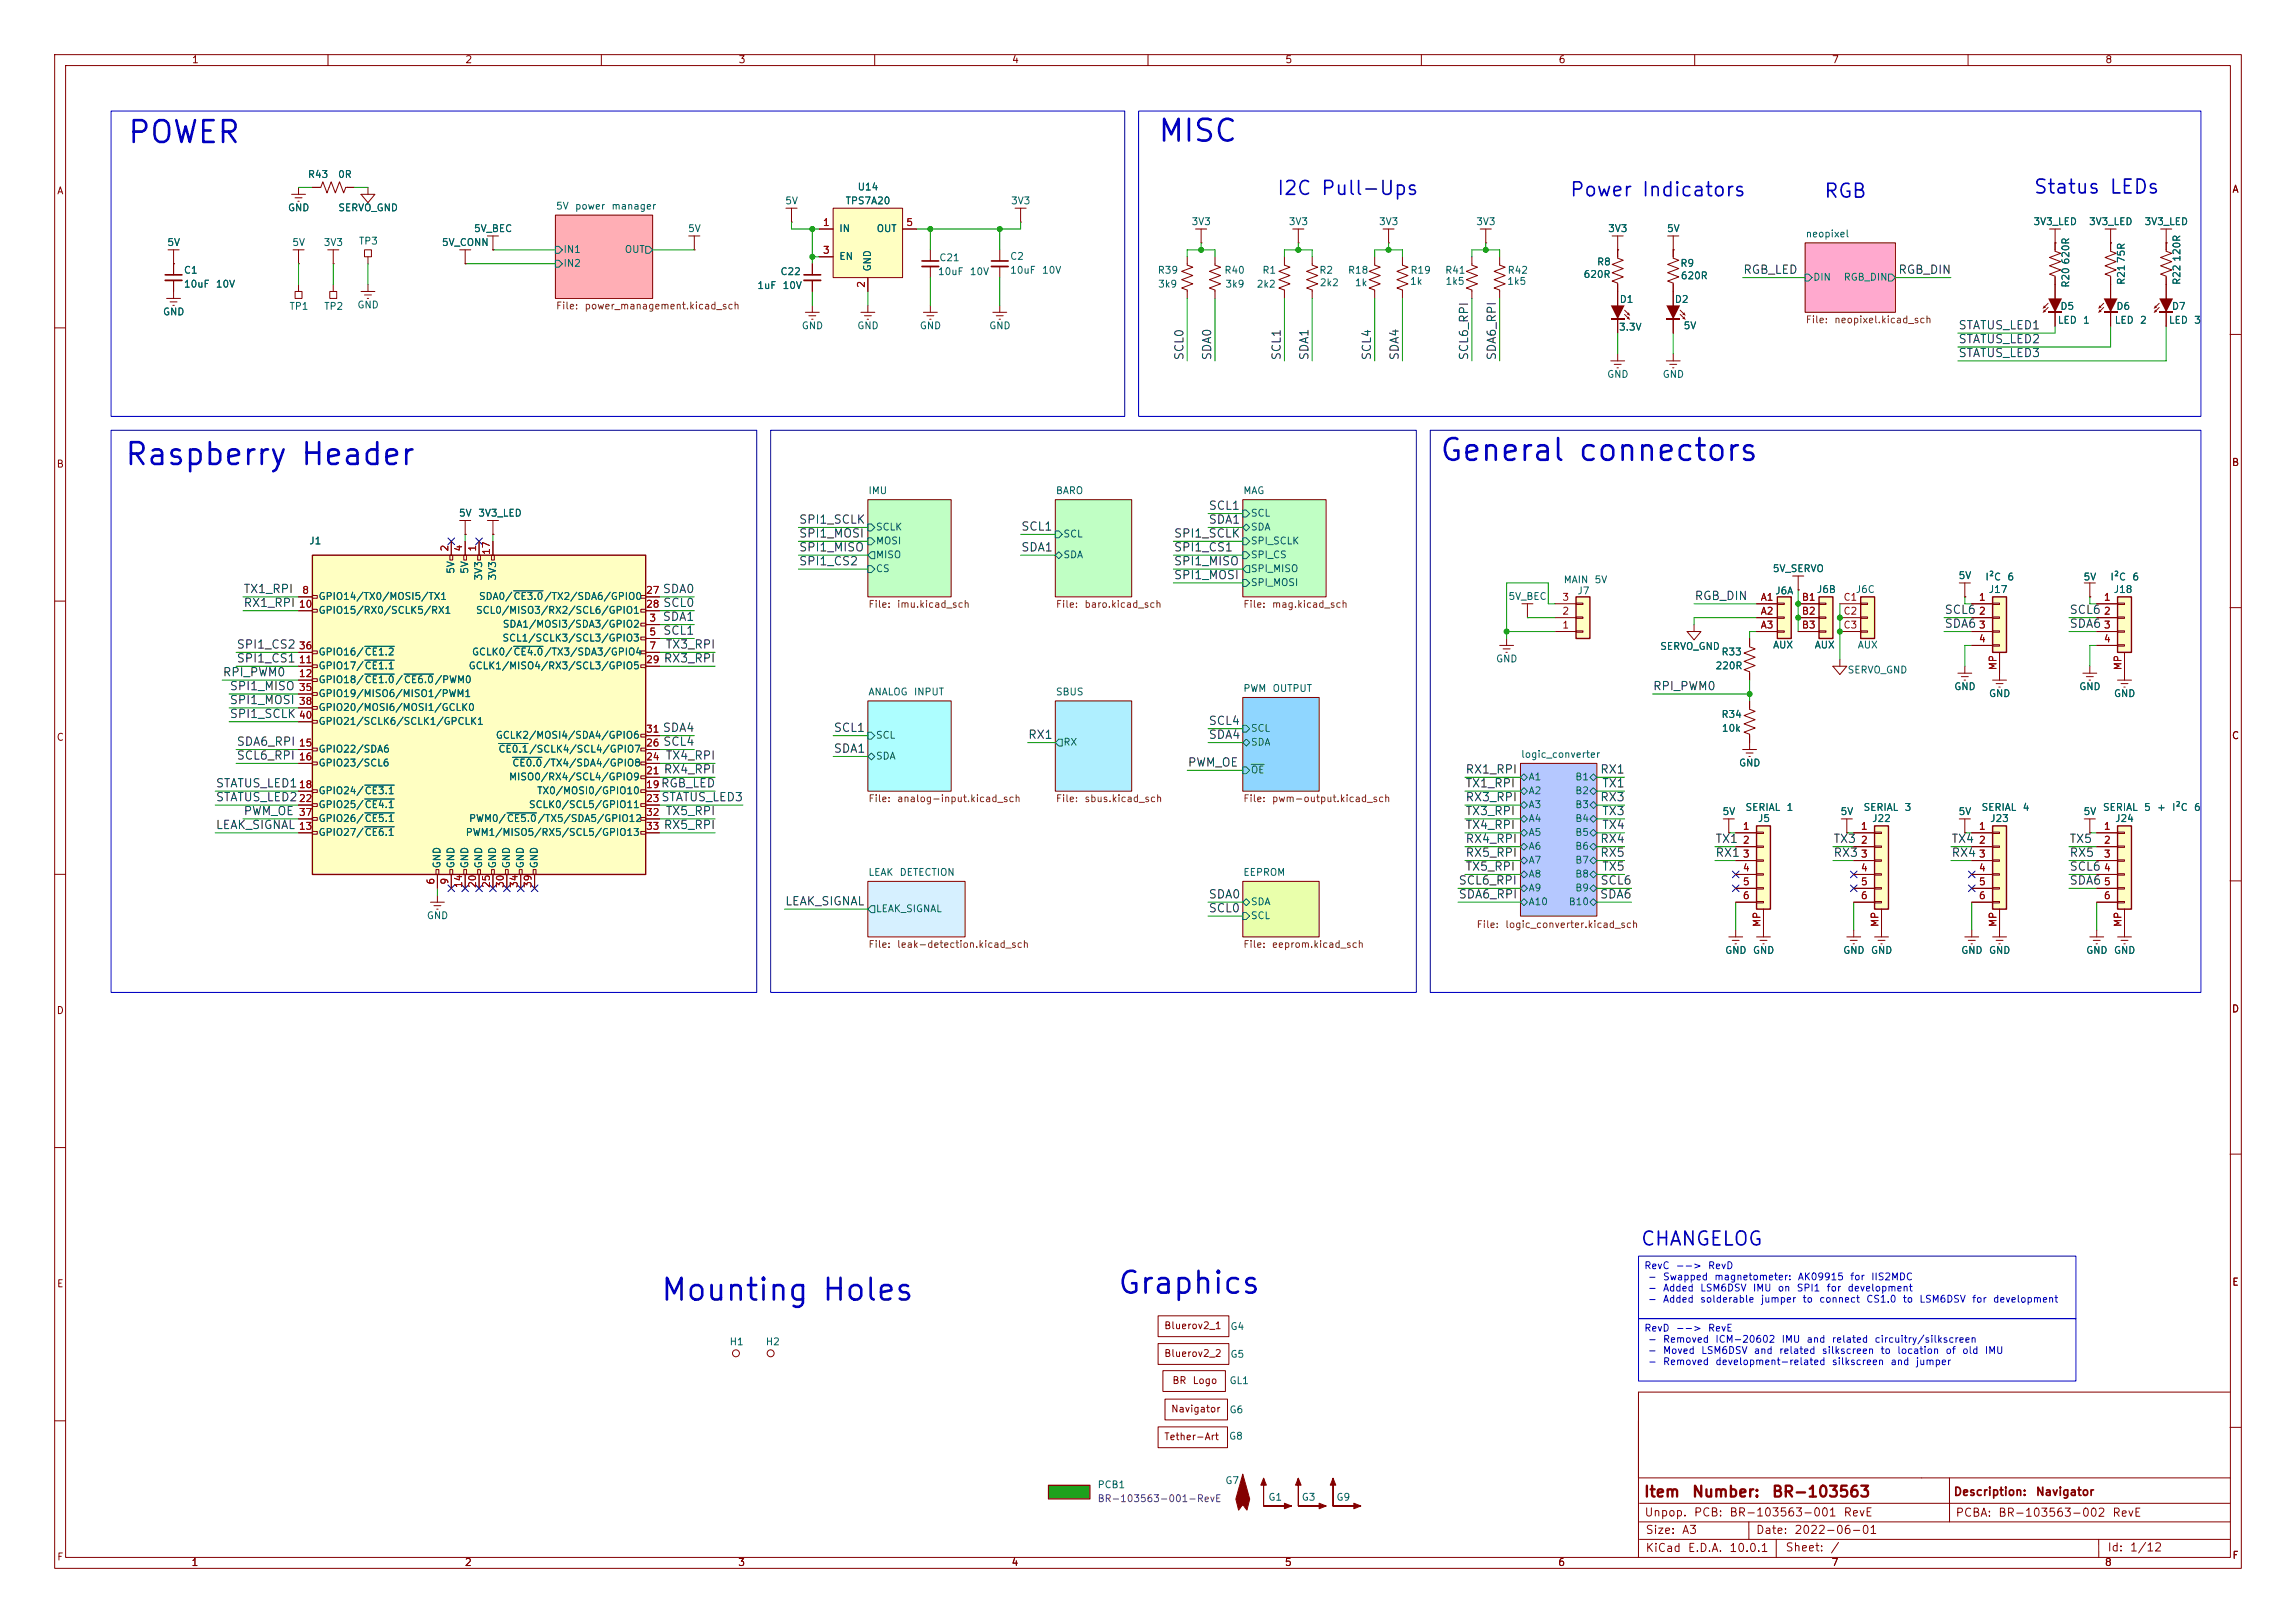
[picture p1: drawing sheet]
<svg xmlns="http://www.w3.org/2000/svg" width="420mm" height="297mm" viewBox="0 0 420 297" stroke-linecap="round" stroke-linejoin="round" font-family="sans-serif">
<defs><g id="words">
<g font-size="4" fill="#0000c2">
<text x="23.1" y="27.2">POWER</text>
<text x="211.6" y="26.9">MISC</text>
<text x="22.6" y="86.1">Raspberry Header</text>
<text x="263.1" y="85.3">General connectors</text>
<text x="120.6" y="239">Mounting Holes</text>
<text x="204.2" y="237.7">Graphics</text>
</g>
<g font-size="2.5" fill="#0000c2">
<text x="233.4" y="36.3">I2C Pull-Ups</text>
<text x="287" y="36.6">Power Indicators</text>
<text x="333.5" y="36.8">RGB</text>
<text x="371.9" y="36.1">Status LEDs</text>
<text x="300" y="228.6">CHANGELOG</text>
</g>
<g font-size="2" fill="#840000">
<text x="300.6" y="274.5">Item</text>
<text x="309.4" y="274.5">Number:</text>
<text x="324" y="274.5">BR-103563</text>
</g>
<g font-size="1.5" fill="#0f0f0f">
<text x="318.8" y="50.5">RGB_LED</text>
<text x="347.1" y="50.5">RGB_DIN</text>
<text x="358.1" y="60.6">STATUS_LED1</text>
<text x="358.1" y="65.7">STATUS_LED3</text>
<text x="358.1" y="63.2">STATUS_LED2</text>
<text x="216.9" y="66" transform="rotate(-90 216.9 66)">SCL0</text>
<text x="221.9" y="66" transform="rotate(-90 221.9 66)">SDA0</text>
<text x="234.6" y="66" transform="rotate(-90 234.6 66)">SCL1</text>
<text x="239.7" y="66" transform="rotate(-90 239.7 66)">SDA1</text>
<text x="251.1" y="66" transform="rotate(-90 251.1 66)">SCL4</text>
<text x="256.2" y="66" transform="rotate(-90 256.2 66)">SDA4</text>
<text x="268.9" y="66" transform="rotate(-90 268.9 66)">SCL6_RPI</text>
<text x="274" y="66" transform="rotate(-90 274 66)">SDA6_RPI</text>
<text x="221" y="93.7">SCL1</text>
<text x="146" y="96.2">SPI1_SCLK</text>
<text x="146" y="98.7">SPI1_MOSI</text>
<text x="146" y="101.3">SPI1_MISO</text>
<text x="186.7" y="97.5">SCL1</text>
<text x="186.7" y="101.3">SDA1</text>
<text x="214.6" y="101.3">SPI1_CS1</text>
<text x="214.6" y="98.7">SPI1_SCLK</text>
<text x="221" y="96.2">SDA1</text>
<text x="146" y="103.8">SPI1_CS2</text>
<text x="214.6" y="106.4">SPI1_MOSI</text>
<text x="214.6" y="103.8">SPI1_MISO</text>
<text x="44.4" y="111.4">RX1_RPI</text>
<text x="44.4" y="108.9">TX1_RPI</text>
<text x="121.1" y="108.9">SDA0</text>
<text x="121.1" y="114">SDA1</text>
<text x="121.2" y="111.4">SCL0</text>
<text x="309.9" y="110.2">RGB_DIN</text>
<text x="355.6" y="112.7">SCL6</text>
<text x="378.5" y="112.7">SCL6</text>
<text x="43.2" y="119.1">SPI1_CS2</text>
<text x="121.2" y="116.5">SCL1</text>
<text x="121.7" y="119.1">TX3_RPI</text>
<text x="355.6" y="115.3">SDA6</text>
<text x="378.5" y="115.3">SDA6</text>
<text x="40.6" y="124.1">RPI_PWM0</text>
<text x="43.2" y="121.6">SPI1_CS1</text>
<text x="121.3" y="121.6">RX3_RPI</text>
<text x="41.9" y="126.7">SPI1_MISO</text>
<text x="41.9" y="131.8">SPI1_SCLK</text>
<text x="41.9" y="129.2">SPI1_MOSI</text>
<text x="302.3" y="126.7">RPI_PWM0</text>
<text x="43.2" y="136.8">SDA6_RPI</text>
<text x="121.1" y="134.3">SDA4</text>
<text x="121.2" y="136.8">SCL4</text>
<text x="152.4" y="134.3">SCL1</text>
<text x="188" y="135.6">RX1</text>
<text x="221" y="135.6">SDA4</text>
<text x="221" y="133">SCL4</text>
<text x="43.2" y="139.4">SCL6_RPI</text>
<text x="121.3" y="141.9">RX4_RPI</text>
<text x="121.7" y="139.4">TX4_RPI</text>
<text x="152.4" y="138.1">SDA1</text>
<text x="217.2" y="140.7">PWM_OE</text>
<text x="268" y="141.9">RX1_RPI</text>
<text x="292.6" y="141.9">RX1</text>
<text x="39.4" y="147">STATUS_LED2</text>
<text x="39.4" y="144.5">STATUS_LED1</text>
<text x="44.4" y="149.5">PWM_OE</text>
<text x="120.8" y="144.5">RGB_LED</text>
<text x="120.9" y="147">STATUS_LED3</text>
<text x="121.7" y="149.5">TX5_RPI</text>
<text x="268" y="144.5">TX1_RPI</text>
<text x="268" y="149.5">TX3_RPI</text>
<text x="268" y="147">RX3_RPI</text>
<text x="292.6" y="147">RX3</text>
<text x="293" y="149.5">TX3</text>
<text x="293" y="144.5">TX1</text>
<text x="39.4" y="152.1">LEAK_SIGNAL</text>
<text x="121.3" y="152.1">RX5_RPI</text>
<text x="268" y="154.6">RX4_RPI</text>
<text x="268" y="152.1">TX4_RPI</text>
<text x="292.6" y="154.6">RX4</text>
<text x="293" y="152.1">TX4</text>
<text x="313.7" y="154.6">TX1</text>
<text x="335.3" y="154.6">TX3</text>
<text x="356.9" y="154.6">TX4</text>
<text x="378.5" y="154.6">TX5</text>
<text x="268" y="159.7">TX5_RPI</text>
<text x="268" y="157.2">RX5_RPI</text>
<text x="292.6" y="157.2">RX5</text>
<text x="293" y="159.7">TX5</text>
<text x="313.7" y="157.2">RX1</text>
<text x="335.3" y="157.2">RX3</text>
<text x="356.9" y="157.2">RX4</text>
<text x="378.5" y="159.7">SCL6</text>
<text x="378.5" y="157.2">RX5</text>
<text x="143.5" y="166.1">LEAK_SIGNAL</text>
<text x="221" y="167.3">SCL0</text>
<text x="221" y="164.8">SDA0</text>
<text x="266.7" y="162.2">SCL6_RPI</text>
<text x="266.7" y="164.8">SDA6_RPI</text>
<text x="292.6" y="164.8">SDA6</text>
<text x="292.6" y="162.2">SCL6</text>
<text x="378.5" y="162.2">SDA6</text>
</g>
<g font-size="1.5" fill="#840000">
<text x="357.3" y="274.1">Description:</text>
<text x="372.3" y="274.1">Navigator</text>
<text x="300.7" y="277.9">Unpop.</text>
<text x="300.9" y="281.1">Size:</text>
<text x="307.6" y="281.1">A3</text>
<text x="309.7" y="277.9">PCB:</text>
<text x="316.2" y="277.9">BR-103563-001</text>
<text x="321.1" y="281.1">Date:</text>
<text x="328.1" y="281.1">2022-06-01</text>
<text x="337.1" y="277.9">RevE</text>
<text x="357.6" y="277.9">PCBA:</text>
<text x="365.4" y="277.9">BR-103563-002</text>
<text x="386.3" y="277.9">RevE</text>
<text x="300.9" y="284.4">KiCad</text>
<text x="308.6" y="284.4">E.D.A.</text>
<text x="316.2" y="284.4">10.0.1</text>
<text x="326.5" y="284.3">Sheet:</text>
<text x="334.7" y="284.3">/</text>
<text x="385.4" y="284.3">Id:</text>
<text x="389.5" y="284.3">1/12</text>
</g>
<g font-size="1.3" fill="#840000">
<text x="35" y="11.9">1</text>
<text x="85" y="11.9">2</text>
<text x="135" y="11.9">3</text>
<text x="185" y="11.9">4</text>
<text x="235" y="11.9">5</text>
<text x="285" y="11.9">6</text>
<text x="335" y="11.9">7</text>
<text x="385" y="11.9">8</text>
<text x="10.3" y="35.9">A</text>
<text x="408.2" y="35.6">A</text>
<text x="10.3" y="85.9">B</text>
<text x="408.2" y="85.6">B</text>
<text x="10.3" y="135.9">C</text>
<text x="408.2" y="135.6">C</text>
<text x="10.3" y="185.9">D</text>
<text x="408.2" y="185.6">D</text>
<text x="10.3" y="235.9">E</text>
<text x="408.2" y="235.6">E</text>
<text x="212.9" y="243.5">Bluerov2_1</text>
<text x="212.9" y="248.6">Bluerov2_2</text>
<text x="214.3" y="253.6">BR</text>
<text x="218.1" y="253.6">Logo</text>
<text x="212.9" y="263.9">Tether-Art</text>
<text x="214.1" y="258.8">Navigator</text>
<text x="10.3" y="285.9">F</text>
<text x="34.9" y="286.9">1</text>
<text x="84.9" y="286.9">2</text>
<text x="134.9" y="286.9">3</text>
<text x="184.9" y="286.9">4</text>
<text x="234.9" y="286.9">5</text>
<text x="284.9" y="286.9">6</text>
<text x="334.9" y="286.9">7</text>
<text x="384.9" y="286.9">8</text>
<text x="408.2" y="285.6">F</text>
</g>
<g font-size="1.3" fill="#006464">
<text x="56.2" y="32.9">R43</text>
<text x="61.7" y="32.9">0R</text>
<text x="156.8" y="35.2">U14</text>
<text x="52.6" y="39">GND</text>
<text x="61.8" y="39">SERVO_GND</text>
<text x="101.6" y="38.7">5V</text>
<text x="105.1" y="38.7">power</text>
<text x="111.7" y="38.7">manager</text>
<text x="143.5" y="37.7">5V</text>
<text x="154.6" y="37.7">TPS7A20</text>
<text x="184.8" y="37.7">3V3</text>
<text x="217.9" y="41.5">3V3</text>
<text x="235.6" y="41.5">3V3</text>
<text x="252.1" y="41.5">3V3</text>
<text x="269.9" y="41.5">3V3</text>
<text x="371.9" y="41.5">3V3_LED</text>
<text x="382" y="41.5">3V3_LED</text>
<text x="392.2" y="41.5">3V3_LED</text>
<text x="30.5" y="45.3">5V</text>
<text x="53.4" y="45.3">5V</text>
<text x="59.1" y="45.3">3V3</text>
<text x="65.5" y="45.1">TP3</text>
<text x="80.7" y="45.3">5V_CONN</text>
<text x="86.6" y="42.8">5V_BEC</text>
<text x="103" y="46.6">IN1</text>
<text x="114.2" y="46.6">OUT</text>
<text x="125.7" y="42.8">5V</text>
<text x="153.4" y="42.8">IN</text>
<text x="153.4" y="47.9">EN</text>
<text x="160.3" y="42.8">OUT</text>
<text x="184.7" y="47.9">C2</text>
<text x="294.1" y="42.8">3V3</text>
<text x="304.8" y="42.8">5V</text>
<text x="330.2" y="43.7">neopixel</text>
<text x="399.1" y="48" transform="rotate(-90 399.1 48)">120R</text>
<text x="33.5" y="50.4">C1</text>
<text x="33.5" y="52.9">10uF</text>
<text x="39.4" y="52.9">10V</text>
<text x="103" y="49.1">IN2</text>
<text x="138.4" y="53.2">1uF</text>
<text x="142.7" y="50.6">C22</text>
<text x="143" y="53.2">10V</text>
<text x="159.6" y="49.8" transform="rotate(-90 159.6 49.8)">GND</text>
<text x="171.5" y="50.6">10uF</text>
<text x="171.7" y="48.1">C21</text>
<text x="177.3" y="50.6">10V</text>
<text x="184.7" y="50.4">10uF</text>
<text x="190.5" y="50.4">10V</text>
<text x="211.7" y="50.4">R39</text>
<text x="211.7" y="52.9">3k9</text>
<text x="223.9" y="50.4">R40</text>
<text x="224" y="52.9">3k9</text>
<text x="229.8" y="52.9">2k2</text>
<text x="230.8" y="50.4">R1</text>
<text x="241.2" y="50.4">R2</text>
<text x="241.3" y="52.7">2k2</text>
<text x="246.5" y="50.4">R18</text>
<text x="247.7" y="52.7">1k</text>
<text x="257.8" y="52.4">1k</text>
<text x="257.9" y="50.4">R19</text>
<text x="264.2" y="50.4">R41</text>
<text x="264.3" y="52.4">1k5</text>
<text x="275.6" y="52.4">1k5</text>
<text x="275.7" y="50.4">R42</text>
<text x="289.6" y="51.2">620R</text>
<text x="292" y="48.9">R8</text>
<text x="307.3" y="49.1">R9</text>
<text x="307.3" y="51.4">620R</text>
<text x="331.6" y="51.7">DIN</text>
<text x="337.2" y="51.7">RGB_DIN</text>
<text x="378.8" y="52.7" transform="rotate(-90 378.8 52.7)">R20</text>
<text x="378.8" y="48.5" transform="rotate(-90 378.8 48.5)">620R</text>
<text x="389" y="52.2" transform="rotate(-90 389 52.2)">R2175R</text>
<text x="399.1" y="52.2" transform="rotate(-90 399.1 52.2)">R22</text>
<text x="29.7" y="58">GND</text>
<text x="52.8" y="57">TP1</text>
<text x="59.2" y="57">TP2</text>
<text x="65.3" y="56.7">GND</text>
<text x="296.2" y="55.7">D1</text>
<text x="306.3" y="55.7">D2</text>
<text x="376.3" y="59.5">LED</text>
<text x="376.8" y="57">D5</text>
<text x="380.9" y="59.5">1</text>
<text x="386.7" y="59.5">LED</text>
<text x="387" y="57">D6</text>
<text x="391.3" y="59.5">2</text>
<text x="396.6" y="59.5">LED</text>
<text x="397.2" y="57">D7</text>
<text x="401.2" y="59.5">3</text>
<text x="146.6" y="60.6">GND</text>
<text x="156.7" y="60.6">GND</text>
<text x="168.1" y="60.6">GND</text>
<text x="180.8" y="60.6">GND</text>
<text x="296" y="60.8">3.3V</text>
<text x="307.9" y="60.6">5V</text>
<text x="293.9" y="69.4">GND</text>
<text x="304" y="69.4">GND</text>
<text x="83.8" y="94.8">5V</text>
<text x="87.4" y="94.8">3V3_LED</text>
<text x="158.7" y="90.7">IMU</text>
<text x="193" y="90.7">BARO</text>
<text x="227.3" y="90.7">MAG</text>
<text x="228.7" y="94.8">SCL</text>
<text x="56.5" y="99.9">J1</text>
<text x="160.1" y="97.4">SCLK</text>
<text x="160.1" y="99.9">MOSI</text>
<text x="194.4" y="98.7">SCL</text>
<text x="228.7" y="97.4">SDA</text>
<text x="228.7" y="99.9">SPI_SCLK</text>
<text x="83.4" y="105.1" transform="rotate(-90 83.4 105.1)">5V</text>
<text x="86" y="105.1" transform="rotate(-90 86 105.1)">5V</text>
<text x="88.5" y="106.3" transform="rotate(-90 88.5 106.3)">3V3</text>
<text x="91" y="106.3" transform="rotate(-90 91 106.3)">3V3</text>
<text x="160.1" y="102.5">MISO</text>
<text x="160.1" y="105">CS</text>
<text x="194.4" y="102.5">SDA</text>
<text x="228.7" y="102.5">SPI_CS</text>
<text x="228.7" y="105">SPI_MISO</text>
<text x="228.7" y="107.5">SPI_MOSI</text>
<text x="285.9" y="107">MAIN</text>
<text x="291.6" y="107">5V</text>
<text x="324.2" y="105">5V_SERVO</text>
<text x="358.2" y="106.3">5V</text>
<text x="363.1" y="106.5">I²C</text>
<text x="367.1" y="106.5">6</text>
<text x="381" y="106.5">5V</text>
<text x="385.9" y="106.5">I²C</text>
<text x="389.9" y="106.5">6</text>
<text x="58.2" y="110.1">GPIO14/TX0/MOSI5/TX1</text>
<text x="58.2" y="112.6">GPIO15/RX0/SCLK5/RX1</text>
<text x="87" y="112.6">SCL0/MISO3/RX2/SCL6/GPIO1</text>
<text x="87.5" y="110.1">SDA0/CE3.0/TX2/SDA6/GPIO0</text>
<text x="275.8" y="110.1">5V_BEC</text>
<text x="288.4" y="109.1">J7</text>
<text x="324.6" y="109.1">J6A</text>
<text x="332.2" y="108.8">J6B</text>
<text x="339.4" y="108.8">J6C</text>
<text x="363.7" y="108.8">J17</text>
<text x="386.5" y="108.8">J18</text>
<text x="91.8" y="117.7">SCL1/SCLK3/SCL3/GPIO3</text>
<text x="91.9" y="115.2">SDA1/MOSI3/SDA3/GPIO2</text>
<text x="303.6" y="119.2">SERVO_GND</text>
<text x="324.2" y="119">AUX</text>
<text x="331.8" y="119">AUX</text>
<text x="339.7" y="119">AUX</text>
<text x="58.2" y="122.8">GPIO17/CE1.1</text>
<text x="58.2" y="125.3">GPIO18/CE1.0/CE6.0/PWM0</text>
<text x="58.2" y="120.2">GPIO16/CE1.2</text>
<text x="85.6" y="122.8">GCLK1/MISO4/RX3/SCL3/GPIO5</text>
<text x="86.2" y="120.2">GCLK0/CE4.0/TX3/SDA3/GPIO4</text>
<text x="273.6" y="121.5">GND</text>
<text x="313.7" y="122.8">220R</text>
<text x="314.8" y="120.2">R33</text>
<text x="337.9" y="123.5">SERVO_GND</text>
<text x="58.2" y="127.9">GPIO19/MISO6/MISO1/PWM1</text>
<text x="58.2" y="130.4">GPIO20/MOSI6/MOSI1/GCLK0</text>
<text x="158.7" y="127.6">ANALOG</text>
<text x="167.1" y="127.6">INPUT</text>
<text x="193" y="127.6">SBUS</text>
<text x="227.3" y="126.9">PWM</text>
<text x="232.7" y="126.9">OUTPUT</text>
<text x="314.8" y="131.7">R34</text>
<text x="357.4" y="126.6">GND</text>
<text x="363.7" y="127.9">GND</text>
<text x="380.2" y="126.6">GND</text>
<text x="386.6" y="127.9">GND</text>
<text x="58.2" y="132.9">GPIO21/SCLK6/SCLK1/GPCLK1</text>
<text x="90.6" y="135.5">GCLK2/MOSI4/SDA4/GPIO6</text>
<text x="160.1" y="135.5">SCL</text>
<text x="194.4" y="136.8">RX</text>
<text x="228.7" y="134.2">SCL</text>
<text x="228.7" y="136.8">SDA</text>
<text x="314.9" y="134.2">10k</text>
<text x="58.2" y="138">GPIO22/SDA6</text>
<text x="58.2" y="140.6">GPIO23/SCL6</text>
<text x="91.1" y="138">CE0.1/SCLK4/SCL4/GPIO7</text>
<text x="93" y="143.1">MISO0/RX4/SCL4/GPIO9</text>
<text x="93.6" y="140.6">CE0.0/TX4/SDA4/GPIO8</text>
<text x="160.1" y="139.3">SDA</text>
<text x="228.7" y="141.8">OE</text>
<text x="278.1" y="139">logic_converter</text>
<text x="279.5" y="143.1">A1</text>
<text x="288" y="143.1">B1</text>
<text x="318" y="140.6">GND</text>
<text x="58.2" y="145.6">GPIO24/CE3.1</text>
<text x="58.2" y="148.2">GPIO25/CE4.1</text>
<text x="96.6" y="148.2">SCLK0/SCL5/GPIO11</text>
<text x="98.1" y="145.6">TX0/MOSI0/GPIO10</text>
<text x="279.5" y="145.6">A2</text>
<text x="279.5" y="148.2">A3</text>
<text x="288" y="145.6">B2</text>
<text x="288" y="148.2">B3</text>
<text x="315" y="149.5">5V</text>
<text x="319.2" y="148.7">SERIAL</text>
<text x="326.7" y="148.7">1</text>
<text x="336.6" y="149.5">5V</text>
<text x="340.8" y="148.7">SERIAL</text>
<text x="348.3" y="148.7">3</text>
<text x="358.2" y="149.5">5V</text>
<text x="362.4" y="148.7">SERIAL</text>
<text x="369.9" y="148.7">4</text>
<text x="381" y="149.5">5V</text>
<text x="384.6" y="148.7">SERIAL</text>
<text x="392.1" y="148.7">5</text>
<text x="394.5" y="148.7">+</text>
<text x="397.2" y="148.7">I²C</text>
<text x="401.2" y="148.7">6</text>
<text x="58.2" y="153.3">GPIO27/CE6.1</text>
<text x="58.2" y="150.7">GPIO26/CE5.1</text>
<text x="85.1" y="153.3">PWM1/MISO5/RX5/SCL5/GPIO13</text>
<text x="85.7" y="150.7">PWM0/CE5.0/TX5/SDA5/GPIO12</text>
<text x="279.5" y="150.7">A4</text>
<text x="279.5" y="153.3">A5</text>
<text x="279.5" y="155.8">A6</text>
<text x="288" y="150.7">B4</text>
<text x="288" y="153.3">B5</text>
<text x="288" y="155.8">B6</text>
<text x="321.5" y="150.7">J5</text>
<text x="342.3" y="150.7">J22</text>
<text x="363.9" y="150.7">J23</text>
<text x="386.8" y="150.7">J24</text>
<text x="80.9" y="159" transform="rotate(-90 80.9 159)">GND</text>
<text x="83.4" y="159" transform="rotate(-90 83.4 159)">GND</text>
<text x="86" y="159" transform="rotate(-90 86 159)">GND</text>
<text x="88.5" y="159" transform="rotate(-90 88.5 159)">GND</text>
<text x="91" y="159" transform="rotate(-90 91 159)">GND</text>
<text x="93.6" y="159" transform="rotate(-90 93.6 159)">GND</text>
<text x="96.1" y="159" transform="rotate(-90 96.1 159)">GND</text>
<text x="98.7" y="159" transform="rotate(-90 98.7 159)">GND</text>
<text x="158.7" y="160.6">LEAK</text>
<text x="164.5" y="160.6">DETECTION</text>
<text x="227.3" y="160.6">EEPROM</text>
<text x="279.5" y="158.3">A7</text>
<text x="279.5" y="160.9">A8</text>
<text x="288" y="158.3">B7</text>
<text x="288" y="160.9">B8</text>
<text x="160.1" y="167.2">LEAK_SIGNAL</text>
<text x="228.7" y="166">SDA</text>
<text x="279.5" y="163.4">A9</text>
<text x="279.5" y="166">A10</text>
<text x="286.8" y="166">B10</text>
<text x="288" y="163.4">B9</text>
<text x="78" y="168.5">GND</text>
<text x="228.7" y="168.5">SCL</text>
<text x="315.5" y="174.9">GND</text>
<text x="320.5" y="174.9">GND</text>
<text x="337.1" y="174.9">GND</text>
<text x="342.1" y="174.9">GND</text>
<text x="358.6" y="174.9">GND</text>
<text x="363.7" y="174.9">GND</text>
<text x="381.5" y="174.9">GND</text>
<text x="386.6" y="174.9">GND</text>
<text x="225" y="243.7">G4</text>
<text x="133.4" y="246.5">H1</text>
<text x="140" y="246.5">H2</text>
<text x="225" y="248.8">G5</text>
<text x="224.8" y="253.6">GL1</text>
<text x="224.7" y="263.8">G8</text>
<text x="224.8" y="258.9">G6</text>
<text x="200.7" y="272.6">PCB1</text>
<text x="224" y="271.9">G7</text>
<text x="231.9" y="274.9">G1</text>
<text x="238" y="274.9">G3</text>
<text x="244.4" y="274.9">G9</text>
</g>
<g font-size="1.3" fill="#a90000">
<text x="150.4" y="41.7">1</text>
<text x="165.7" y="41.7">5</text>
<text x="150.4" y="46.7">3</text>
<text x="158.5" y="52.8" transform="rotate(-90 158.5 52.8)">2</text>
<text x="82.3" y="101" transform="rotate(-90 82.3 101)">2</text>
<text x="84.8" y="101" transform="rotate(-90 84.8 101)">4</text>
<text x="87.4" y="101" transform="rotate(-90 87.4 101)">1</text>
<text x="89.9" y="101.6" transform="rotate(-90 89.9 101.6)">17</text>
<text x="54.6" y="111.5">10</text>
<text x="55.2" y="109">8</text>
<text x="118.1" y="109">27</text>
<text x="118.1" y="111.5">28</text>
<text x="285.7" y="112.8">2</text>
<text x="285.7" y="110.2">3</text>
<text x="322" y="110.2">A1</text>
<text x="322" y="112.8">A2</text>
<text x="329.5" y="110.2">B1</text>
<text x="329.5" y="112.8">B2</text>
<text x="337.1" y="110.2">C1</text>
<text x="337.1" y="112.8">C2</text>
<text x="361.9" y="110.2">1</text>
<text x="361.9" y="112.8">2</text>
<text x="384.7" y="110.2">1</text>
<text x="384.7" y="112.8">2</text>
<text x="54.6" y="119.1">36</text>
<text x="118.7" y="114">3</text>
<text x="118.7" y="116.6">5</text>
<text x="118.7" y="119.1">7</text>
<text x="285.7" y="115.3">1</text>
<text x="322" y="115.3">A3</text>
<text x="329.5" y="115.3">B3</text>
<text x="337.1" y="115.3">C3</text>
<text x="361.9" y="115.3">3</text>
<text x="361.9" y="117.9">4</text>
<text x="384.7" y="115.3">3</text>
<text x="384.7" y="117.9">4</text>
<text x="54.6" y="121.7">11</text>
<text x="54.6" y="124.2">12</text>
<text x="118.1" y="121.7">29</text>
<text x="365.5" y="122.7" transform="rotate(-90 365.5 122.7)">MP</text>
<text x="388.4" y="122.7" transform="rotate(-90 388.4 122.7)">MP</text>
<text x="54.6" y="126.7">35</text>
<text x="54.6" y="129.3">38</text>
<text x="54.6" y="131.8">40</text>
<text x="54.6" y="136.9">15</text>
<text x="118.1" y="136.9">26</text>
<text x="118.1" y="134.4">31</text>
<text x="54.6" y="139.4">16</text>
<text x="118.1" y="142">21</text>
<text x="118.1" y="139.4">24</text>
<text x="54.6" y="144.5">18</text>
<text x="54.6" y="147.1">22</text>
<text x="54.6" y="149.6">37</text>
<text x="118.1" y="144.5">19</text>
<text x="118.1" y="147.1">23</text>
<text x="118.1" y="149.6">32</text>
<text x="54.6" y="152.1">13</text>
<text x="118.1" y="152.1">33</text>
<text x="318.7" y="152.1">1</text>
<text x="318.7" y="154.7">2</text>
<text x="340.3" y="152.1">1</text>
<text x="340.3" y="154.7">2</text>
<text x="361.9" y="152.1">1</text>
<text x="361.9" y="154.7">2</text>
<text x="384.7" y="152.1">1</text>
<text x="384.7" y="154.7">2</text>
<text x="79.8" y="162" transform="rotate(-90 79.8 162)">6</text>
<text x="82.3" y="162" transform="rotate(-90 82.3 162)">9</text>
<text x="318.7" y="157.2">3</text>
<text x="318.7" y="159.8">4</text>
<text x="340.3" y="157.2">3</text>
<text x="340.3" y="159.8">4</text>
<text x="361.9" y="157.2">3</text>
<text x="361.9" y="159.8">4</text>
<text x="384.7" y="157.2">3</text>
<text x="384.7" y="159.8">4</text>
<text x="84.8" y="162.6" transform="rotate(-90 84.8 162.6)">14</text>
<text x="87.4" y="162.6" transform="rotate(-90 87.4 162.6)">20</text>
<text x="89.9" y="162.6" transform="rotate(-90 89.9 162.6)">25</text>
<text x="92.5" y="162.6" transform="rotate(-90 92.5 162.6)">30</text>
<text x="95" y="162.6" transform="rotate(-90 95 162.6)">34</text>
<text x="97.5" y="162.6" transform="rotate(-90 97.5 162.6)">39</text>
<text x="318.7" y="162.3">5</text>
<text x="318.7" y="164.8">6</text>
<text x="340.3" y="162.3">5</text>
<text x="340.3" y="164.8">6</text>
<text x="361.9" y="162.3">5</text>
<text x="361.9" y="164.8">6</text>
<text x="384.7" y="162.3">5</text>
<text x="384.7" y="164.8">6</text>
<text x="322.3" y="169.7" transform="rotate(-90 322.3 169.7)">MP</text>
<text x="343.9" y="169.7" transform="rotate(-90 343.9 169.7)">MP</text>
<text x="365.5" y="169.7" transform="rotate(-90 365.5 169.7)">MP</text>
<text x="388.4" y="169.7" transform="rotate(-90 388.4 169.7)">MP</text>
</g>
<g font-size="1.3" fill="#725600">
<text x="101.6" y="56.9">File:</text>
<text x="106.8" y="56.9">power_management.kicad_sch</text>
<text x="330.2" y="59.5">File:</text>
<text x="335.4" y="59.5">neopixel.kicad_sch</text>
<text x="158.7" y="111.5">File:</text>
<text x="164" y="111.5">imu.kicad_sch</text>
<text x="193" y="111.5">File:</text>
<text x="198.3" y="111.5">baro.kicad_sch</text>
<text x="227.3" y="111.5">File:</text>
<text x="232.6" y="111.5">mag.kicad_sch</text>
<text x="158.7" y="147.1">File:</text>
<text x="164" y="147.1">analog-input.kicad_sch</text>
<text x="193" y="147.1">File:</text>
<text x="198.3" y="147.1">sbus.kicad_sch</text>
<text x="227.3" y="147.1">File:</text>
<text x="232.6" y="147.1">pwm-output.kicad_sch</text>
<text x="158.7" y="173.8">File:</text>
<text x="164" y="173.8">leak-detection.kicad_sch</text>
<text x="227.3" y="173.8">File:</text>
<text x="232.6" y="173.8">eeprom.kicad_sch</text>
<text x="270" y="170.1">File:</text>
<text x="275.2" y="170.1">logic_converter.kicad_sch</text>
</g>
<g font-size="1.3" fill="#0000c2">
<text x="300.7" y="232.5">RevC</text>
<text x="306.4" y="232.5">--&gt;</text>
<text x="312.3" y="232.5">RevD</text>
<text x="301.3" y="234.6">-</text>
<text x="301.3" y="236.6">-</text>
<text x="301.3" y="238.7">-</text>
<text x="304.1" y="234.6">Swapped</text>
<text x="304.1" y="236.6">Added</text>
<text x="304.1" y="238.7">Added</text>
<text x="310.9" y="236.6">LSM6DSV</text>
<text x="310.9" y="238.7">solderable</text>
<text x="313.5" y="234.6">magnetometer:</text>
<text x="320.5" y="236.6">IMU</text>
<text x="322" y="238.7">jumper</text>
<text x="325.1" y="236.6">on</text>
<text x="328.6" y="236.6">SPI1</text>
<text x="328.7" y="234.6">AK09915</text>
<text x="329.6" y="238.7">to</text>
<text x="332.7" y="238.7">connect</text>
<text x="334" y="236.6">for</text>
<text x="337.8" y="236.6">development</text>
<text x="338.3" y="234.6">for</text>
<text x="341.3" y="238.7">CS1.0</text>
<text x="342.2" y="234.6">IIS2MDC</text>
<text x="347.9" y="238.7">to</text>
<text x="351" y="238.7">LSM6DSV</text>
<text x="360.6" y="238.7">for</text>
<text x="364.5" y="238.7">development</text>
<text x="300.7" y="244">RevD</text>
<text x="306.4" y="244">--&gt;</text>
<text x="312.3" y="244">RevE</text>
<text x="301.3" y="246">-</text>
<text x="301.3" y="248.1">-</text>
<text x="301.3" y="250.1">-</text>
<text x="304.1" y="246">Removed</text>
<text x="304.1" y="248.1">Moved</text>
<text x="304.1" y="250.1">Removed</text>
<text x="311.1" y="248.1">LSM6DSV</text>
<text x="313.7" y="246">ICM-20602</text>
<text x="313.7" y="250.1">development-related</text>
<text x="320.7" y="248.1">and</text>
<text x="325.3" y="248.1">related</text>
<text x="325.8" y="246">IMU</text>
<text x="330.3" y="246">and</text>
<text x="333.1" y="248.1">silkscreen</text>
<text x="335" y="246">related</text>
<text x="335" y="250.1">silkscreen</text>
<text x="342.8" y="246">circuitry/silkscreen</text>
<text x="343.9" y="248.1">to</text>
<text x="345.7" y="250.1">and</text>
<text x="346.9" y="248.1">location</text>
<text x="350.3" y="250.1">jumper</text>
<text x="355.8" y="248.1">of</text>
<text x="358.8" y="248.1">old</text>
<text x="362.9" y="248.1">IMU</text>
</g>
<text font-size="1.3" fill="#840084" x="200.7" y="275.2">BR-103563-001-RevE</text>
</g></defs>
<g fill="none" stroke="#840000" stroke-width=".18">
<path d="M10 10h400v277h-400zM12 12h396v273h-396zM60 10v2M110 10v2M160 10v2M210 10v2M260 10v2M310 10v2M360 10v2M53.3 35.6h2.6M54 36.2h1.2M54.5 36.8h.2"/>
<path d="M54.6 34.3v1.3M57.1 34.3h1.6l.4-1 .7 2 .8-2 .7 2 .8-2 .8 2 .3-1h1.6M66 35.6h2.6l-1.3 1.5zM67.3 34.3v1.3M101.6 39.4h17.8v15.2h-17.8zM143.8 38.1h2M144.8 38.1v2.5M30.5 54.6h2.5M30.7 45.7h2.1M31.1 55.2h1.3M31.6 55.9h.3M31.7 48.3h.1"/>
<path d="M31.7 45.7v4.6M31.7 51.3v3.3M53.6 45.7h2M54 53.3h1.2v1.3h-1.2zM54.6 48.3h.1M54.6 45.7v2.6M54.6 52.1v1.2M59.9 45.7h2.1M60.3 53.3h1.3v1.3h-1.3zM61 48.3h.1M61 45.7v2.6M61 52.1v1.2"/>
<path d="M66 53.3h2.6M66.7 45.7h1.2v1.3h-1.2zM66.7 54h1.2M67.2 54.6h.2M67.3 47v1.3M67.3 52.1v1.2M84.1 45.7h2M85.1 48.3h.1M85.1 45.7v2.6M144.8 40.6h.1M147.3 57.2h2.6M148 57.8h1.2"/>
<path d="M148.5 58.4h.2M148.6 48.3v2M148.6 51.3v2M148.6 55.9v1.3M157.5 57.2h2.5M158.1 57.8h1.3M158.6 58.4h.3M158.7 55.9v1.3M168.9 57.2h2.5M169.5 57.8h1.3M170.1 58.4h.2M170.2 45.7v2.1"/>
<path d="M170.2 48.8v2M170.2 55.9v1.3M181.6 57.2h2.5M182.2 57.8h1.3M182.8 58.4h.2M182.9 55.9v1.3M222.2 47v1.5l1.1 .4-2.1 .8 2.1 .7-2.1 .8 2.1 .7-2.1 .8 1 .4v1.5M330.2 44.5h16.5v12.7h-16.5zM10 60h2M407.9 61.2h2M158.7 91.4h15.3v17.8h-15.3zM193 91.4h14v17.8h-14z"/>
<path d="M227.3 91.4h15.3v17.8h-15.3zM10 110h2M274.3 118.1h2.6M275 118.7h1.2M275.5 119.4h.2M275.6 116.8v1.3M278.4 110.5h2M279.4 113h.1M279.4 110.5v2.5M407.9 111.2h2M158.7 128.3h15.3v16.5h-15.3zM193 128.3h14v16.5h-14z"/>
<path d="M227.3 127.6h14v17.2h-14zM278.1 139.7h14v27.9h-14zM10 160h2M158.7 161.3h17.8v10.2h-17.8zM227.3 161.3h14v10.2h-14zM407.9 161.2h2M10 210h2M407.9 211.2h2M211.8 245.9h13v3.8h-13zM213.1 256h11.4v3.8h-11.4zM407.9 254.7h-108.2v30.3M10 260h2"/>
<path d="M299.7 270.4h108.2M299.9 278.5h108M299.9 275.1h108M319.9 278.5v3.2M356.6 270.4v4.6M356.6 275.1v3.4M407.9 261.2h2M299.9 281.7h108M324.9 281.7v3.3M383.9 281.7v3.3"/>
</g>
<path d="M227.3 127.6h14v17.2h-14z" fill="#8fd6ff" stroke="#8fd6ff" stroke-width=".18"/>
<path d="M227.3 161.3h14v10.2h-14z" fill="#e9ffab" stroke="#e9ffab" stroke-width=".18"/>
<g fill="#c0ffc4" stroke="#c0ffc4" stroke-width=".18">
<path d="M193 91.4h14v17.8h-14z"/>
<path d="M227.3 91.4h15.3v17.8h-15.3z"/>
<path d="M158.7 91.4h15.3v17.8h-15.3z"/>
</g>
<path d="M278.1 139.7h14v27.9h-14z" fill="#b5c8ff" stroke="#b5c8ff" stroke-width=".18"/>
<path d="M193 128.3h14v16.5h-14z" fill="#afefff" stroke="#afefff" stroke-width=".18"/>
<path d="M158.7 128.3h15.3v16.5h-15.3z" fill="#adfeff" stroke="#adfeff" stroke-width=".18"/>
<path d="M158.7 161.3h17.8v10.2h-17.8z" fill="#d6f0ff" stroke="#d6f0ff" stroke-width=".18"/>
<path d="M330.2 44.5h16.5v12.7h-16.5z" fill="#ffa9ce" stroke="#ffa9ce" stroke-width=".18"/>
<path d="M101.6 39.4h17.8v15.2h-17.8z" fill="#ffaeb5" stroke="#ffaeb5" stroke-width=".18"/>
<g fill="none" stroke="#006464" stroke-width=".18">
<path d="M101.6 47.6h.6l.7 .7-.7 .6h-.6zM101.6 45.1h.6l.7 .6-.7 .7h-.6zM118.1 45.1h.6l.7 .6-.7 .7h-.6zM330.2 50.2h.6l.7 .6-.7 .6h-.6zM345.4 50.2h.7l.6 .6-.6 .6h-.7zM158.7 95.9h.7l.6 .6-.6 .7h-.7zM158.7 98.4h.7l.6 .7-.6 .6h-.7zM193 97.2h.7l.6 .6-.6 .6h-.7zM227.3 93.3h.7l.6 .7-.6 .6h-.7zM227.3 96.5l.7-.6 .6 .6-.6 .7zM227.3 98.4h.7l.6 .7-.6 .6h-.7zM158.7 103.5h.7l.6 .6-.6 .7h-.7z"/>
<path d="M159.4 101h.6v1.2h-.6l-.7-.6zM193 101.6l.7-.6 .6 .6-.6 .6zM227.3 101h.7l.6 .6-.6 .6h-.7zM227.3 106h.7l.6 .7-.6 .6h-.7zM228 103.5h.6v1.3h-.6l-.7-.7zM158.7 134h.7l.6 .6-.6 .7h-.7zM158.7 138.4l.7-.6 .6 .6-.6 .7zM193.7 135.3h.6v1.2h-.6l-.7-.6zM227.3 132.7h.7l.6 .7-.6 .6h-.7zM227.3 135.9l.7-.6 .6 .6-.6 .6zM228.8 139.9h2.5M227.3 140.3h.7l.6 .7-.6 .6h-.7z"/>
<path d="M278.1 142.2l.7-.6 .6 .6-.6 .7zM278.1 144.8l.7-.7 .6 .7-.6 .6zM278.1 147.3l.7-.6 .6 .6-.6 .7zM278.1 149.9l.7-.7 .6 .7-.6 .6zM278.1 152.4l.7-.6 .6 .6-.6 .6zM278.1 154.9l.7-.6 .6 .6-.6 .7zM278.1 157.5l.7-.7 .6 .7-.6 .6zM290.8 142.2l.7-.6 .6 .6-.6 .7zM290.8 144.8l.7-.7 .6 .7-.6 .6zM290.8 147.3l.7-.6 .6 .6-.6 .7zM290.8 149.9l.7-.7 .6 .7-.6 .6zM290.8 152.4l.7-.6 .6 .6-.6 .6z"/>
<path d="M290.8 154.9l.7-.6 .6 .6-.6 .7zM290.8 157.5l.7-.7 .6 .7-.6 .6zM159.4 165.7h.6v1.3h-.6l-.7-.6zM227.3 165.1l.7-.6 .6 .6-.6 .6zM227.3 167h.7l.6 .6-.6 .7h-.7zM278.1 160l.7-.6 .6 .6-.6 .7zM278.1 162.6l.7-.7 .6 .7-.6 .6zM278.8 164.5l.6 .6-.6 .6-.7-.6zM290.8 160l.7-.6 .6 .6-.6 .7zM290.8 162.6l.7-.7 .6 .7-.6 .6zM291.5 164.5l.6 .6-.6 .6-.7-.6z"/>
</g>
<path d="M30.2 50.3h3.1M147.1 50.3h3M168.7 47.8h3" fill="none" stroke="#840000" stroke-width=".3"/>
<path d="M30.2 51.3h3.1M147.1 51.3h3M168.7 48.8h3" fill="none" stroke="#840000" stroke-width=".33"/>
<g fill="#840000" stroke="#840000" stroke-width=".18">
<path d="M243.8 270.5l.5 1.3h-1l.5-1.3v5.1z"/>
<path d="M243.8 275.6h5.1l-1.3 .5v-1l1.3 .5z"/>
<path d="M231.1 270.5l.5 1.3h-1l.5-1.3v5.1z"/>
<path d="M231.1 275.6h5.1l-1.3 .5v-1l1.3 .5z"/>
<path d="M227.3 269.7l1.3 4.6-.5 2.1-.8-1.1-.7 1.1-.5-2.1z"/>
<path d="M237.5 270.5l.5 1.3h-1l.5-1.3v5.1z"/>
<path d="M237.5 275.6h5.1l-1.3 .5v-1l1.3 .5z"/>
</g>
<path d="M288.3 109.2h2.5v7.6h-2.5z" fill="#ffffc2"/>
<path d="M288.3 109.2h2.5v7.6h-2.5z" fill="none" stroke="#840000" stroke-width=".25"/>
<path d="M284.5 115.6h3.8M284.5 113h3.8M284.5 110.5h3.8M288.3 115.4h1.3v.3h-1.3zM288.3 112.9h1.3v.3h-1.3zM288.3 110.4h1.3v.2h-1.3zM308.6 115.6h2.5l-1.2 1.5zM309.9 114.3v1.3M320 116.8v1.6l1.1 .3-2.1 .8 2.1 .8-2.1 .7 2.1 .8-2.1 .8 1 .3v1.6" fill="none" stroke="#840000" stroke-width=".18"/>
<path d="M332.7 109.2h2.6v7.6h-2.6z" fill="#ffffc2"/>
<path d="M332.7 109.2h2.6v7.6h-2.6z" fill="none" stroke="#840000" stroke-width=".25"/>
<path d="M328.9 110.5h3.8M328.9 113h3.8M328.9 115.6h3.8M332.7 110.4h1.3v.2h-1.3zM332.7 112.9h1.3v.3h-1.3zM332.7 115.4h1.3v.3h-1.3zM211.8 240.8h13v3.8h-13z" fill="none" stroke="#840000" stroke-width=".18"/>
<path d="M325.1 109.2h2.6v7.6h-2.6z" fill="#ffffc2"/>
<path d="M325.1 109.2h2.6v7.6h-2.6z" fill="none" stroke="#840000" stroke-width=".25"/>
<g fill="none" stroke="#840000" stroke-width=".18">
<path d="M321.3 110.5h3.8M321.3 113h3.8M321.3 115.6h3.8M325.1 110.4h1.3v.2h-1.3zM325.1 112.9h1.3v.3h-1.3zM325.1 115.4h1.3v.3h-1.3zM318.8 137.2h2.5M319.4 137.8h1.3M319.9 138.4h.3M320 128.3v1.5l1.1 .4-2.1 .7 2.1 .8-2.1 .8 2.1 .7-2.1 .8 1 .4v2.8M335.3 121.9h2.5l-1.3 1.5zM336.5 120.7v1.2"/>
<path d="M358.1 123.2h2.6M358.8 123.8h1.2M359.3 124.5h.2M359.4 121.9v1.3M315.2 149.9h2M316.2 152.4h.1M316.2 149.9v2.5M336.8 149.9h2M337.8 152.4h.1M337.8 149.9v2.5M358.4 149.9h2M359.4 152.4h.1"/>
<path d="M359.4 149.9v2.5"/>
</g>
<path d="M340.4 109.2h2.5v7.6h-2.5z" fill="#ffffc2"/>
<path d="M340.4 109.2h2.5v7.6h-2.5z" fill="none" stroke="#840000" stroke-width=".25"/>
<path d="M336.5 110.5h3.9M336.5 113h3.9M336.5 115.6h3.9M340.4 110.4h1.2v.2h-1.2zM340.4 112.9h1.2v.3h-1.2zM340.4 115.4h1.2v.3h-1.2zM364.5 171.5h2.5M365.1 172.1h1.3M365.6 172.7h.3M365.8 170.2v1.3" fill="none" stroke="#840000" stroke-width=".18"/>
<path d="M321.3 151.1h2.5v15.3h-2.5z" fill="#ffffc2"/>
<path d="M321.3 151.1h2.5v15.3h-2.5z" fill="none" stroke="#840000" stroke-width=".25"/>
<g fill="none" stroke="#840000" stroke-width=".18">
<path d="M185.7 38.1h2M186.7 38.1v2.5M186.7 40.6h.1M234.9 47v1.5l1.1 .4-2.1 .8 2.1 .7-2.1 .8 2.1 .7-2.1 .8 1 .4v1.5M317.5 152.4h3.8M317.5 154.9h3.8M317.5 157.5h3.8M321.3 152.3h1.3v.2h-1.3zM321.3 154.8h1.3v.3h-1.3zM321.3 157.4h1.3v.2h-1.3zM321.3 159.9h1.3v.2h-1.3zM317.5 160h3.8"/>
<path d="M317.5 162.6h3.8M317.5 165.1h3.8M321.3 162.4h1.3v.3h-1.3zM321.3 165h1.3v.2h-1.3zM322.6 166.4v3.8"/>
<circle cx="134.6" cy="247.6" r=".63"/>
<circle cx="141" cy="247.6" r=".63"/>
</g>
<path d="M342.9 151.1h2.5v15.3h-2.5z" fill="#ffffc2"/>
<path d="M342.9 151.1h2.5v15.3h-2.5z" fill="none" stroke="#840000" stroke-width=".25"/>
<g fill="none" stroke="#840000" stroke-width=".18">
<path d="M339.1 152.4h3.8M339.1 154.9h3.8M339.1 157.5h3.8M342.9 152.3h1.3v.2h-1.3zM342.9 154.8h1.3v.3h-1.3zM342.9 157.4h1.3v.2h-1.3zM342.9 159.9h1.3v.2h-1.3zM339.1 160h3.8M339.1 162.6h3.8M339.1 165.1h3.8M342.9 162.4h1.3v.3h-1.3zM342.9 165h1.3v.2h-1.3z"/>
<path d="M344.2 166.4v3.8"/>
</g>
<path d="M364.5 151.1h2.5v15.3h-2.5z" fill="#ffffc2"/>
<path d="M364.5 151.1h2.5v15.3h-2.5z" fill="none" stroke="#840000" stroke-width=".25"/>
<g fill="none" stroke="#840000" stroke-width=".18">
<path d="M360.7 152.4h3.8M360.7 154.9h3.8M360.7 157.5h3.8M364.5 152.3h1.3v.2h-1.3zM364.5 154.8h1.3v.3h-1.3zM364.5 157.4h1.3v.2h-1.3zM364.5 159.9h1.3v.2h-1.3zM316.2 171.5h2.6M316.9 172.1h1.2M317.4 172.7h.2M317.5 170.2v1.3M321.3 171.5h2.5"/>
<path d="M321.9 172.1h1.3M322.5 172.7h.2M322.6 170.2v1.3M337.8 171.5h2.6M338.5 172.1h1.2M339 172.7h.2M339.1 170.2v1.3M342.9 171.5h2.5M343.5 172.1h1.3M344 172.7h.3M344.2 170.2v1.3M359.4 171.5h2.5"/>
<path d="M360 172.1h1.3M360.6 172.7h.2M360.7 160h3.8M360.7 162.6h3.8M360.7 165.1h3.8M360.7 170.2v1.3M364.5 162.4h1.3v.3h-1.3zM364.5 165h1.3v.2h-1.3zM365.8 166.4v3.8"/>
</g>
<path d="M387.3 151.1h2.6v15.3h-2.6z" fill="#ffffc2"/>
<path d="M294.6 58.4h2.6M387.3 151.1h2.6v15.3h-2.6z" fill="none" stroke="#840000" stroke-width=".25"/>
<g fill="none" stroke="#840000" stroke-width=".18">
<path d="M240 47v1.5l1 .4-2 .8 2 .7-2 .8 2 .7-2 .8 1 .4v1.5M251.5 47v1.5l1 .4-2.1 .8 2.1 .7-2.1 .8 2.1 .7-2.1 .8 1.1 .4v1.5M256.5 47v1.5l1.1 .4-2.1 .8 2.1 .7-2.1 .8 2.1 .7-2.1 .8 1 .4v1.5M269.2 47v1.5l1.1 .4-2.1 .8 2.1 .7-2.1 .8 2.1 .7-2.1 .8 1 .4v1.5M295.9 55.9v2.5M327.9 105.4h2M328.9 108h.1M328.9 105.4v2.6M358.4 106.7h2M359.4 109.2h.1M359.4 106.7v2.5M383.5 152.4h3.8"/>
<path d="M383.5 154.9h3.8M383.5 157.5h3.8M387.3 152.3h1.3v.2h-1.3zM387.3 154.8h1.3v.3h-1.3zM387.3 157.4h1.3v.2h-1.3zM387.3 159.9h1.3v.2h-1.3zM383.5 160h3.8M383.5 162.6h3.8M383.5 165.1h3.8M387.3 162.4h1.3v.3h-1.3zM387.3 165h1.3v.2h-1.3zM388.6 166.4v3.8"/>
</g>
<path d="M297.6 58.3l.3-.4 .3 .6z" fill="#840000"/>
<path d="M297.2 57.5l.6 .7" fill="none" stroke="#840000" stroke-width=".18"/>
<path d="M297.9 57.2l.3 .6-.6-.3z" fill="#840000"/>
<path d="M297.2 56.8l.6 .6" fill="none" stroke="#840000" stroke-width=".18"/>
<path d="M294.6 55.9h2.6l-1.3 2.5z" fill="#840000"/>
<path d="M295.9 53.3v2.6M295.9 58.4v2.6" fill="none" stroke="#840000" stroke-width=".18"/>
<path d="M387.3 109.2h2.6v10.2h-2.6z" fill="#ffffc2"/>
<path d="M304.8 58.4h2.5M387.3 109.2h2.6v10.2h-2.6z" fill="none" stroke="#840000" stroke-width=".25"/>
<path d="M306.1 55.9v2.5M383.5 110.5h3.8M383.5 113h3.8M383.5 115.6h3.8M383.5 118.1h3.8M387.3 110.4h1.3v.2h-1.3zM387.3 112.9h1.3v.3h-1.3zM387.3 115.4h1.3v.3h-1.3zM387.3 118h1.3v.2h-1.3zM388.6 119.4v3.8" fill="none" stroke="#840000" stroke-width=".18"/>
<path d="M308.1 57.9l.3 .6-.7-.2z" fill="#840000"/>
<path d="M307.3 57.5l.7 .7" fill="none" stroke="#840000" stroke-width=".18"/>
<path d="M308.1 57.2l.3 .6-.7-.3z" fill="#840000"/>
<path d="M307.3 56.8l.7 .6" fill="none" stroke="#840000" stroke-width=".18"/>
<path d="M304.8 55.9h2.5l-1.2 2.5z" fill="#840000"/>
<g fill="none" stroke="#840000" stroke-width=".18">
<path d="M217.2 47v1.5l1 .4-2 .8 2 .7-2 .8 2 .7-2 .8 1 .4v1.5M218.7 41.9h2M219.7 44.5h.1M219.7 41.9v2.6M236.5 41.9h2M237.5 44.5h.1M237.5 41.9v2.6M253 41.9h2M254 44.5h.1M254 41.9v2.6M270.8 41.9h2M271.8 44.5h.1"/>
<path d="M271.8 41.9v2.6M274.3 47v1.5l1 .4-2 .8 2 .7-2 .8 2 .7-2 .8 1 .4v1.5M294.9 43.2h2M295.9 45.7h.1M295.9 43.2v4l1 .4-2 .8 2 .7-2 .8 2 .8-2 .7 1 .4v1.5M305.1 43.2h2M306.1 45.7h.1M306.1 43.2v4l1 .4-2 .8 2 .7-2 .8 2 .8-2 .7 1 .4v4.1M306.1 58.4v2.6M381.3 106.7h2M382.3 109.2h.1M382.3 106.7v2.5"/>
<path d="M212.7 250.8h11.5v3.8h-11.5z"/>
</g>
<path d="M364.5 109.2h2.5v10.2h-2.5z" fill="#ffffc2"/>
<path d="M384.8 57.2h2.5M364.5 109.2h2.5v10.2h-2.5z" fill="none" stroke="#840000" stroke-width=".25"/>
<g fill="none" stroke="#840000" stroke-width=".18">
<path d="M386.1 54.6v2.6M294.6 66h2.6M295.3 66.7h1.2M295.8 67.3h.2M295.9 64.8v1.2M304.8 66h2.5M305.4 66.7h1.3M305.9 67.3h.3M306.1 64.8v1.2M360.7 110.5h3.8M360.7 113h3.8M360.7 115.6h3.8"/>
<path d="M360.7 118.1h3.8M364.5 110.4h1.3v.2h-1.3zM364.5 112.9h1.3v.3h-1.3zM364.5 115.4h1.3v.3h-1.3zM364.5 118h1.3v.2h-1.3zM365.8 119.4v5.1M364.5 124.5h2.5M365.1 125.1h1.3M365.6 125.7h.3M381.3 149.9h2M382.3 152.4h.1M382.3 149.9v2.5"/>
</g>
<path d="M384 56.6l.4 .4-.6 .3z" fill="#840000"/>
<path d="M384.8 56.3l-.6 .6" fill="none" stroke="#840000" stroke-width=".18"/>
<path d="M384 55.9l.4 .4-.6 .2z" fill="#840000"/>
<path d="M384.8 55.5l-.6 .6" fill="none" stroke="#840000" stroke-width=".18"/>
<path d="M384.8 54.6h2.5l-1.2 2.6z" fill="#840000"/>
<g fill="none" stroke="#840000" stroke-width=".18">
<path d="M374.9 41.9h2M375.9 41.9v4.1l1 .4-2 .7 2 .8-2 .7 2 .8-2 .8 1 .3v1.6M375.9 44.5h.1M385.1 41.9h2M386.1 41.9v4.1l1 .4-2 .7 2 .8-2 .7 2 .8-2 .8 1 .3v4.1M386.1 44.5h.1M386.1 57.2v2.5M395.2 41.9h2.1M396.2 41.9v4.1l1.1 .4-2.1 .7 2.1 .8-2.1 .7 2.1 .8-2.1 .8 1 .3v1.6M396.2 44.5h.1M396.2 54.6v2.6M387.3 124.5h2.6"/>
<path d="M388 125.1h1.3M388.5 125.7h.2M388.6 123.2v1.3"/>
</g>
<path d="M395 57.2h2.5" fill="none" stroke="#840000" stroke-width=".25"/>
<path d="M394.2 56.6l.4 .4-.6 .3z" fill="#840000"/>
<path d="M395 56.3l-.7 .6" fill="none" stroke="#840000" stroke-width=".18"/>
<path d="M394.2 55.9l.4 .4-.6 .2z" fill="#840000"/>
<path d="M395 55.5l-.7 .6" fill="none" stroke="#840000" stroke-width=".18"/>
<path d="M395 54.6h2.5l-1.3 2.6z" fill="#840000"/>
<path d="M375.9 54.6v2.6M396.2 52.1v2.5M396.2 57.2v2.5" fill="none" stroke="#840000" stroke-width=".18"/>
<path d="M374.6 57.2h2.6" fill="none" stroke="#840000" stroke-width=".25"/>
<path d="M373.9 56.6l.4 .4-.7 .3z" fill="#840000"/>
<path d="M374.6 56.3l-.6 .6" fill="none" stroke="#840000" stroke-width=".18"/>
<path d="M373.9 55.9l.4 .4-.7 .2z" fill="#840000"/>
<path d="M374.6 55.5l-.6 .6" fill="none" stroke="#840000" stroke-width=".18"/>
<path d="M374.6 54.6h2.6l-1.3 2.6z" fill="#840000"/>
<g fill="none" stroke="#840000" stroke-width=".18">
<path d="M182.9 45.7v2.1M182.9 48.8v2M375.9 52.1v2.5M375.9 57.2v2.5M381 123.2h2.5M381.6 123.8h1.3M382.1 124.5h.3M382.3 121.9v1.3M382.3 171.5h2.5M382.9 172.1h1.3M383.4 172.7h.3M383.5 170.2v1.3"/>
<path d="M387.3 171.5h2.6M388 172.1h1.3M388.5 172.7h.2M388.6 170.2v1.3"/>
</g>
<path d="M181.4 47.8h3" fill="none" stroke="#840000" stroke-width=".3"/>
<path d="M181.4 48.8h3" fill="none" stroke="#840000" stroke-width=".33"/>
<path d="M191.8 271.8h7.6v2.5h-7.6z" fill="#12651d"/>
<path d="M84.1 95.3h2M85.1 97.8h.1M85.1 95.3v2.5M191.8 271.8h7.6v2.5h-7.6zM211.8 261.1h12.7v3.8h-12.7z" fill="none" stroke="#840000" stroke-width=".18"/>
<path d="M57.1 101.6h61v58.4h-61z" fill="#ffffc2"/>
<path d="M57.1 101.6h61v58.4h-61z" fill="none" stroke="#840000" stroke-width=".25"/>
<g fill="none" stroke="#840000" stroke-width=".18">
<path d="M82.5 99.1v2.5M85.1 99.1v2.5M87.6 99.1v2.5M89.2 95.3h2M90.2 97.8h.1M90.2 95.3v2.5M90.2 99.1v2.5M54.6 119.4h2.5M54.6 109.2h2.5M54.6 111.8h2.5M57.1 109h.9v.5h-.9zM57.1 111.5h.9v.5h-.9z"/>
<path d="M57.1 119.1h.9v.5h-.9zM82.3 101.6h.5v.9h-.5zM84.8 101.6h.5v.9h-.5zM87.4 101.6h.5v.9h-.5zM89.9 101.6h.5v.9h-.5zM117.2 109h.9v.5h-.9zM117.2 111.5h.9v.5h-.9zM117.2 114h.9v.6h-.9zM117.2 116.6h.9v.5h-.9zM117.2 119.1h.9v.5h-.9zM118.1 114.3h2.5M118.1 116.8h2.5"/>
<path d="M118.1 119.4h2.5M118.1 109.2h2.5M118.1 111.8h2.5M54.6 121.9h2.5M54.6 124.5h2.5M54.6 137.2h2.5M54.6 139.7h2.5M54.6 127h2.5M54.6 129.5h2.5M54.6 132.1h2.5M57.1 121.7h.9v.5h-.9zM57.1 124.2h.9v.5h-.9z"/>
<path d="M57.1 126.7h.9v.6h-.9zM57.1 129.3h.9v.5h-.9zM57.1 131.8h.9v.5h-.9zM57.1 136.9h.9v.5h-.9zM57.1 139.4h.9v.6h-.9zM117.2 121.7h.9v.5h-.9zM117.2 134.4h.9v.5h-.9zM117.2 136.9h.9v.5h-.9zM117.2 139.4h.9v.6h-.9zM118.1 121.9h2.5M118.1 137.2h2.5M118.1 139.7h2.5"/>
<path d="M118.1 134.6h2.5M54.6 152.4h2.5M54.6 144.8h2.5M54.6 147.3h2.5M54.6 149.9h2.5M57.1 144.5h.9v.5h-.9zM57.1 147.1h.9v.5h-.9zM57.1 149.6h.9v.5h-.9zM57.1 152.1h.9v.6h-.9zM79.8 159.1h.5v.9h-.5zM82.3 159.1h.5v.9h-.5zM84.8 159.1h.5v.9h-.5z"/>
<path d="M87.4 159.1h.5v.9h-.5zM89.9 159.1h.5v.9h-.5zM92.5 159.1h.5v.9h-.5zM95 159.1h.5v.9h-.5zM97.5 159.1h.5v.9h-.5zM117.2 142h.9v.5h-.9zM117.2 144.5h.9v.5h-.9zM117.2 147.1h.9v.5h-.9zM117.2 149.6h.9v.5h-.9zM117.2 152.1h.9v.6h-.9zM118.1 152.4h2.5M118.1 144.8h2.5"/>
<path d="M118.1 142.2h2.5M118.1 147.3h2.5M118.1 149.9h2.5M78.7 165.1h2.6M79.4 165.7h1.2M79.9 166.4h.2M80 160v2.6M80 163.8v1.3M82.5 160v2.6M85.1 160v2.6M87.6 160v2.6M90.2 160v2.6"/>
<path d="M92.7 160v2.6M95.2 160v2.6M97.8 160v2.6"/>
</g>
<g fill="none" stroke="#006464" stroke-width=".18">
<path d="M66.7 118.3h5.4M93.9 118.3h5.4M93.9 108.1h5.4M66.7 120.8h5.4M66.7 123.4h5.4M73.9 123.4h5.4M91.2 136.1h5.4M93.7 138.6h5.4M66.7 151.3h5.4M66.7 143.7h5.4M66.7 146.2h5.4M66.7 148.8h5.4"/>
<path d="M92.7 148.8h5.4"/>
</g>
<path d="M152.4 38.1h12.7v12.7h-12.7z" fill="#ffffc2"/>
<g fill="none" stroke="#840000" stroke-width=".18">
<path d="M57.1 34.3h1.3M63.5 34.3h1.3M152.4 38.1h12.7v12.7h-12.7zM31.7 48.3h.1M31.7 48.3v2M31.7 51.3v2M85.1 48.3h.1M89.2 43.2h2M90.2 45.7h.1M90.2 43.2v2.5M126 43.2h2M127 45.7h.1"/>
<path d="M127 43.2v2.5M148.6 48.3v2M148.6 51.3v2M149.9 41.9h2.5M149.9 47h2.5M158.7 50.8v2.5M165.1 41.9h2.5M295.9 45.7h.1M295.9 45.7v1.3M295.9 52.1v3.8M295.9 58.4v2.6M306.1 45.7h.1"/>
<path d="M306.1 45.7v1.3M306.1 52.1v3.8M306.1 58.4v2.6M375.9 44.5h.1M375.9 44.5v1.2M375.9 50.8v3.8M375.9 57.2v2.5M386.1 44.5h.1M386.1 44.5v1.2M386.1 50.8v3.8M386.1 57.2v2.5M396.2 44.5h.1"/>
<path d="M396.2 44.5v1.2M396.2 50.8v3.8M396.2 57.2v2.5M82.5 99.1v2.5M85.1 97.8h.1M85.1 99.1v2.5M87.6 99.1v2.5M90.2 97.8h.1M90.2 99.1v2.5M54.6 119.4h2.5M54.6 109.2h2.5M54.6 111.8h2.5"/>
<path d="M118.1 114.3h2.5M118.1 116.8h2.5M118.1 119.4h2.5M118.1 109.2h2.5M118.1 111.8h2.5M320 116.8v1.3M321.3 110.5h3.8M321.3 113h3.8M321.3 115.6h3.8M328.9 108h.1M328.9 110.5h3.8M328.9 113h3.8"/>
<path d="M328.9 115.6h3.8M359.4 109.2h.1M360.7 110.5h3.8M360.7 113h3.8M360.7 115.6h3.8M360.7 118.1h3.8M365.8 119.4v3.8M382.3 109.2h.1M383.5 110.5h3.8M383.5 113h3.8M383.5 115.6h3.8M383.5 118.1h3.8"/>
<path d="M388.6 119.4v3.8M54.6 121.9h2.5M54.6 124.5h2.5M54.6 137.2h2.5M54.6 139.7h2.5M54.6 127h2.5M54.6 129.5h2.5M54.6 132.1h2.5M118.1 121.9h2.5M118.1 137.2h2.5M118.1 139.7h2.5M118.1 134.6h2.5"/>
<path d="M320 123.2v1.3M320 128.3v1.2M320 134.6v1.3M54.6 152.4h2.5M54.6 144.8h2.5M54.6 147.3h2.5M54.6 149.9h2.5M118.1 152.4h2.5M118.1 144.8h2.5M118.1 142.2h2.5M118.1 147.3h2.5M118.1 149.9h2.5"/>
<path d="M316.2 152.4h.1M317.5 152.4h3.8M317.5 154.9h3.8M317.5 157.5h3.8M337.8 152.4h.1M339.1 152.4h3.8M339.1 154.9h3.8M339.1 157.5h3.8M359.4 152.4h.1M360.7 152.4h3.8M360.7 154.9h3.8M360.7 157.5h3.8"/>
<path d="M382.3 152.4h.1M383.5 152.4h3.8M383.5 154.9h3.8M383.5 157.5h3.8M80 160v2.6M82.5 160v2.6M85.1 160v2.6M87.6 160v2.6M90.2 160v2.6M92.7 160v2.6M95.2 160v2.6M97.8 160v2.6"/>
<path d="M317.5 160h3.8M317.5 162.6h3.8M317.5 165.1h3.8M322.6 166.4v3.8M339.1 160h3.8M339.1 162.6h3.8M339.1 165.1h3.8M344.2 166.4v3.8M360.7 160h3.8M360.7 162.6h3.8M360.7 165.1h3.8M365.8 166.4v3.8"/>
<path d="M383.5 160h3.8M383.5 162.6h3.8M383.5 165.1h3.8M388.6 166.4v3.8"/>
</g>
<g fill="none" stroke="#009600" stroke-width=".18">
<path d="M54.6 34.3h2.5M64.8 34.3h2.5M54.6 48.3v3.8M61 48.3v3.8M67.3 48.3v3.8M85.1 48.3h16.5M90.2 45.7h11.4M119.4 45.7h7.6M144.8 40.6v1.3h5.1M148.6 41.9v6.4M148.6 53.3v2.6M148.6 47h1.3"/>
<path d="M158.7 53.3v2.6M170.2 41.9v3.8M170.2 50.8v5.1M182.9 41.9v3.8M182.9 50.8v5.1M186.7 40.6v1.3h-19.1M217.2 47v-1.3h5v1.3M217.2 54.6v11.4M219.7 44.5v1.2M222.2 54.6v11.4M234.9 47v-1.3h5.1v1.3M234.9 54.6v11.4"/>
<path d="M237.5 44.5v1.2M240 54.6v11.4M251.5 47v-1.3h5v1.3M251.5 54.6v11.4M254 44.5v1.2M256.5 54.6v11.4M269.2 47v-1.3h5.1v1.3M269.2 54.6v11.4M271.8 44.5v1.2M274.3 54.6v11.4M318.8 50.8h11.4M346.7 50.8h10.2"/>
<path d="M375.9 59.7v1.3h-17.8M386.1 59.7v3.8h-28M396.2 59.7v6.3h-38.1M295.9 61v3.8M306.1 61v3.8M85.1 97.8v1.3M90.2 97.8v1.3M146 99.1h12.7M146 96.5h12.7M186.7 97.8h6.3M214.6 99.1h12.7M221 94h6.3"/>
<path d="M221 96.5h6.3M43.2 119.4h11.4M44.4 111.8h10.2M44.4 109.2h10.2M120.6 111.8h6.4M120.6 116.8h6.4M120.6 109.2h6.4M120.6 114.3h6.4M120.6 119.4h10.2M146 104.1h12.7M146 101.6h12.7M186.7 101.6h6.3"/>
<path d="M214.6 106.7h12.7M214.6 104.1h12.7M214.6 101.6h12.7M275.6 115.6h8.9M279.4 113h5.1M284.5 110.5h-1.3v-3.8h-7.6v10.1M309.9 110.5h11.4M321.3 113h-11.4v1.3M321.3 115.6h-1.3v1.2M328.9 108v7.6M336.5 110.5v10.2M355.6 113h5.1"/>
<path d="M355.6 115.6h5.1M359.4 109.2v1.3h1.3M360.7 118.1h-1.3v3.8M378.5 113h5M378.5 115.6h5M382.3 109.2v1.3h1.2M383.5 118.1h-1.2v3.8M40.6 124.5h14M41.9 127h12.7M41.9 129.5h12.7M41.9 132.1h12.7M43.2 137.2h11.4"/>
<path d="M43.2 121.9h11.4M43.2 139.7h11.4M120.6 137.2h6.4M120.6 121.9h10.2M120.6 134.6h6.4M120.6 139.7h10.2M152.4 134.6h6.3M152.4 138.4h6.3M188 135.9h5M221 135.9h6.3M221 133.4h6.3M302.3 127h17.7"/>
<path d="M320 124.5v3.8M39.4 147.3h15.2M39.4 152.4h15.2M39.4 144.8h15.2M44.4 149.9h10.2M120.6 149.9h10.2M120.6 142.2h10.2M120.6 147.3h15.3M120.6 152.4h10.2M120.6 144.8h10.2M217.2 141h10.1M268 149.9h10.1"/>
<path d="M268 142.2h10.1M268 147.3h10.1M268 152.4h10.1M268 144.8h10.1M268 154.9h10.1M268 157.5h10.1M292.1 149.9h5.1M292.1 142.2h5.1M292.1 147.3h5.1M292.1 152.4h5.1M292.1 144.8h5.1M292.1 154.9h5.1"/>
<path d="M292.1 157.5h5.1M313.7 154.9h3.8M313.7 157.5h3.8M316.2 152.4h1.3M335.3 154.9h3.8M335.3 157.5h3.8M337.8 152.4h1.3M356.9 154.9h3.8M356.9 157.5h3.8M359.4 152.4h1.3M378.5 154.9h5M378.5 157.5h5"/>
<path d="M382.3 152.4h1.2M80 162.6v1.2M143.5 166.4h15.2M221 165.1h6.3M221 167.6h6.3M266.7 165.1h11.4M266.7 162.6h11.4M268 160h10.1M292.1 165.1h6.3M292.1 160h5.1M292.1 162.6h6.3M317.5 165.1v5.1"/>
<path d="M339.1 165.1v5.1M360.7 165.1v5.1M378.5 160h5M378.5 162.6h5M383.5 165.1v5.1"/>
</g>
<g fill="none" stroke="#000084" stroke-width=".18">
<path d="M81.9 98.5l1.3 1.2M83.2 98.5l-1.3 1.2M87 98.5l1.2 1.2M88.2 98.5l-1.2 1.2M316.9 159.4l1.2 1.2M318.1 159.4l-1.2 1.2M338.5 159.4l1.2 1.2M339.7 159.4l-1.2 1.2M360.1 159.4l1.2 1.2M361.3 159.4l-1.2 1.2M81.9 162l1.3 1.2M83.2 162l-1.3 1.2"/>
<path d="M84.5 162l1.2 1.2M85.7 162l-1.2 1.2M87 162l1.2 1.2M88.2 162l-1.2 1.2M89.6 162l1.2 1.2M90.8 162l-1.2 1.2M92.1 162l1.2 1.2M93.3 162l-1.2 1.2M94.6 162l1.3 1.2M95.9 162l-1.3 1.2M97.2 162l1.2 1.2M98.4 162l-1.2 1.2"/>
<path d="M316.9 162l1.2 1.2M318.1 162l-1.2 1.2M338.5 162l1.2 1.2M339.7 162l-1.2 1.2M360.1 162l1.2 1.2M361.3 162l-1.2 1.2"/>
</g>
<path d="M20.3 20.3h185.4v55.9h-185.4zM208.3 20.3h194.3v55.9h-194.3zM20.3 78.7h118.1v102.9h-118.1zM141 78.7h118.1v102.9h-118.1zM261.6 78.7h141v102.9h-141zM299.7 229.9h80v11.4h-80zM299.7 241.3h80v11.4h-80z" fill="none" stroke="#0000c2" stroke-width=".18"/>
<g fill="none" stroke="#006464" stroke-width=".18">
<path d="M66.7 118.3h5.4M93.9 118.3h5.4M93.9 108.1h5.4M66.7 120.8h5.4M66.7 123.4h5.4M73.9 123.4h5.4M91.2 136.1h5.4M93.7 138.6h5.4M66.7 151.3h5.4M66.7 143.7h5.4M66.7 146.2h5.4M66.7 148.8h5.4"/>
<path d="M92.7 148.8h5.4"/>
</g>
<g fill="#009600" stroke="#009600" stroke-width=".18">
<circle cx="271.8" cy="45.7" r=".46"/>
<circle cx="254" cy="45.7" r=".46"/>
<circle cx="219.7" cy="45.7" r=".46"/>
<circle cx="237.5" cy="45.7" r=".46"/>
<circle cx="275.6" cy="115.6" r=".46"/>
<circle cx="148.6" cy="41.9" r=".46"/>
<circle cx="170.2" cy="41.9" r=".46"/>
<circle cx="182.9" cy="41.9" r=".46"/>
<circle cx="148.6" cy="47" r=".46"/>
<circle cx="336.5" cy="115.6" r=".46"/>
<circle cx="320" cy="127" r=".46"/>
<circle cx="328.9" cy="110.5" r=".46"/>
<circle cx="328.9" cy="113" r=".46"/>
<circle cx="336.5" cy="113" r=".46"/>
</g>
<use href="#words"/>
</svg>
